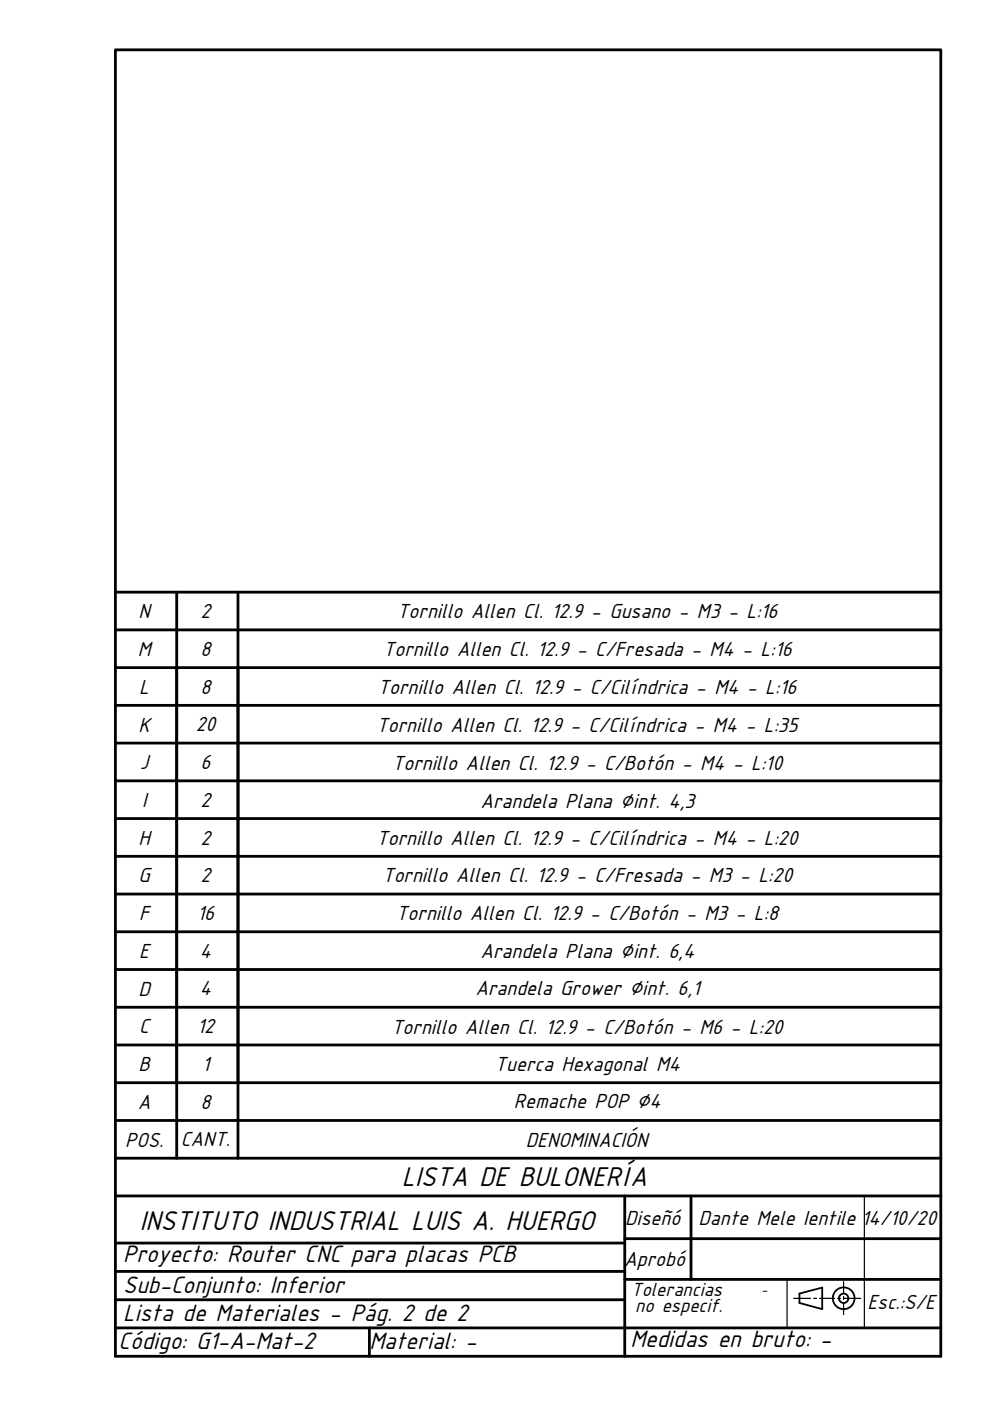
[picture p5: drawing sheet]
<svg xmlns="http://www.w3.org/2000/svg" width="210mm" height="297mm" viewBox="0 0 210 297" stroke-linecap="round" stroke-linejoin="round" font-family="sans-serif">
<defs><g id="words">
<g font-size="6.4">
<text x="85.2" y="251.4">LISTA DE BULONERÍA</text>
<text x="29.6" y="260.9">INSTITUTO INDUSTRIAL LUIS A. HUERGO</text>
</g>
<g font-size="5.6">
<text x="26.1" y="267.6">Proyecto: Router CNC para placas PCB</text>
<text x="26.1" y="274.1">Sub-Conjunto: Inferior</text>
<text x="26.1" y="280.1">Lista de Materiales - Pág. 2 de 2</text>
<text x="25.1" y="286">Código: G1-A-Mat-2</text>
<text x="78.3" y="286.1">Material: -</text>
<text x="133.6" y="285.7">Medidas en bruto: -</text>
</g>
<g font-size="4.8">
<text x="29.4" y="131.1">N</text>
<text x="42.5" y="131">2</text>
<text x="84.2" y="131">Tornillo Allen Cl. 12.9 - Gusano - M3 - L:16</text>
<text x="29.2" y="139.1">M</text>
<text x="42.5" y="139.1">8</text>
<text x="81.2" y="139">Tornillo Allen Cl. 12.9 - C/Fresada - M4 - L:16</text>
<text x="29.5" y="147.1">L</text>
<text x="42.5" y="147.1">8</text>
<text x="80.1" y="147.2">Tornillo Allen Cl. 12.9 - C/Cilíndrica - M4 - L:16</text>
<text x="29.4" y="155.1">K</text>
<text x="41.5" y="155.1">20</text>
<text x="79.8" y="155.2">Tornillo Allen Cl. 12.9 - C/Cilíndrica - M4 - L:35</text>
<text x="29.7" y="163.1">J</text>
<text x="42.5" y="163.1">6</text>
<text x="83.1" y="163.2">Tornillo Allen Cl. 12.9 - C/Botón - M4 - L:10</text>
<text x="30.1" y="171.1">I</text>
<text x="42.5" y="171.1">2</text>
<text x="101.9" y="171.4">Arandela Plana ∅int. 4,3</text>
<text x="29.4" y="179.1">H</text>
<text x="42.5" y="179.1">2</text>
<text x="79.8" y="179.2">Tornillo Allen Cl. 12.9 - C/Cilíndrica - M4 - L:20</text>
<text x="29.4" y="187.1">G</text>
<text x="42.5" y="187.1">2</text>
<text x="81.1" y="187">Tornillo Allen Cl. 12.9 - C/Fresada - M3 - L:20</text>
<text x="29.5" y="195.1">F</text>
<text x="41.8" y="195.1">16</text>
<text x="84" y="195.1">Tornillo Allen Cl. 12.9 - C/Botón - M3 - L:8</text>
<text x="29.5" y="203.1">E</text>
<text x="42.4" y="203.1">4</text>
<text x="101.9" y="203.1">Arandela Plana ∅int. 6,4</text>
<text x="29.4" y="211.1">D</text>
<text x="42.4" y="211.1">4</text>
<text x="100.8" y="211">Arandela Grower ∅int. 6,1</text>
<text x="29.5" y="219.1">C</text>
<text x="41.8" y="219.1">12</text>
<text x="83" y="219.1">Tornillo Allen Cl. 12.9 - C/Botón - M6 - L:20</text>
<text x="29.4" y="227.1">B</text>
<text x="42.8" y="227.1">1</text>
<text x="104.9" y="227">Tuerca Hexagonal M4</text>
<text x="29.2" y="235.1">A</text>
<text x="42.5" y="235.1">8</text>
<text x="109" y="235">Remache POP ∅4</text>
<text x="26.5" y="243.1">POS.</text>
<text x="38.3" y="243.1">CANT.</text>
<text x="111.5" y="243.3">DENOMINACIÓN</text>
<text x="132.5" y="259.8">Diseñó</text>
<text x="148.1" y="259.8">Dante Mele Ientile 14/10/20</text>
<text x="132.3" y="268.5">Aprobó</text>
<text x="183.9" y="277.5">Esc.:S/E</text>
</g>
<g font-size="4.5">
<text x="133.8" y="274.7">Tolerancias</text>
<text x="134.7" y="278.2">no especif.</text>
</g>
<text font-size="3.2" x="161.4" y="274.3">-</text>
</g></defs>
<!-- layer: 0 -->
<g fill="none" stroke="#000" stroke-width=".59">
<path d="M24.5 133.5h175M24.5 125.5h175M37.5 125.5v120.1M50.5 125.5v120.1M24.5 157.6h175M24.5 149.5h175M24.5 141.5h175M24.5 173.6h175M24.5 165.6h175M24.5 197.6h175M24.5 189.6h175M24.5 181.6h175"/>
<path d="M24.5 213.6h175M24.5 205.6h175M24.5 229.6h175M24.5 221.6h175M24.5 237.6h175M24.5 253.6h175M24.5 245.6h175M132.5 253.6v34M146.5 253.6v17.7M24.5 275.6h108M24.5 269.6h108M24.5 263.6h108"/>
<path d="M132.5 271.3h67M132.5 262.6h67M24.5 287.6v-277h175v277M24.5 281.5h175M78.3 281.5v6.1"/>
</g>
<!-- layer: DIBUJO -->
<path d="M24.5 287.6h175" fill="none" stroke="#000" stroke-width=".59"/>
<!-- layer: 0 -->
<path d="M199.5 253.6h.1" fill="none" stroke="#000" stroke-width=".21"/>
<path d="M183.3 253.6v27.9M166.9 271.3v10.2M168.3 275.3h3.6M172.5 275.3h.6M173.8 275.3h3.2M177.6 275.3h.6M178.9 271.7v2.6M178.9 274.9v.6M178.9 276.2v2.5M178.9 275.3h3.6" fill="none" stroke="#000" stroke-width=".25"/>
<g fill="none" stroke="#000" stroke-width=".38">
<path d="M169.5 274.3l4.8-1.3v4.6l-4.8-1.3z"/>
<circle cx="178.9" cy="275.3" r="2.31"/>
<circle cx="178.9" cy="275.3" r=".99"/>
</g>
<use href="#words"/>
</svg>
